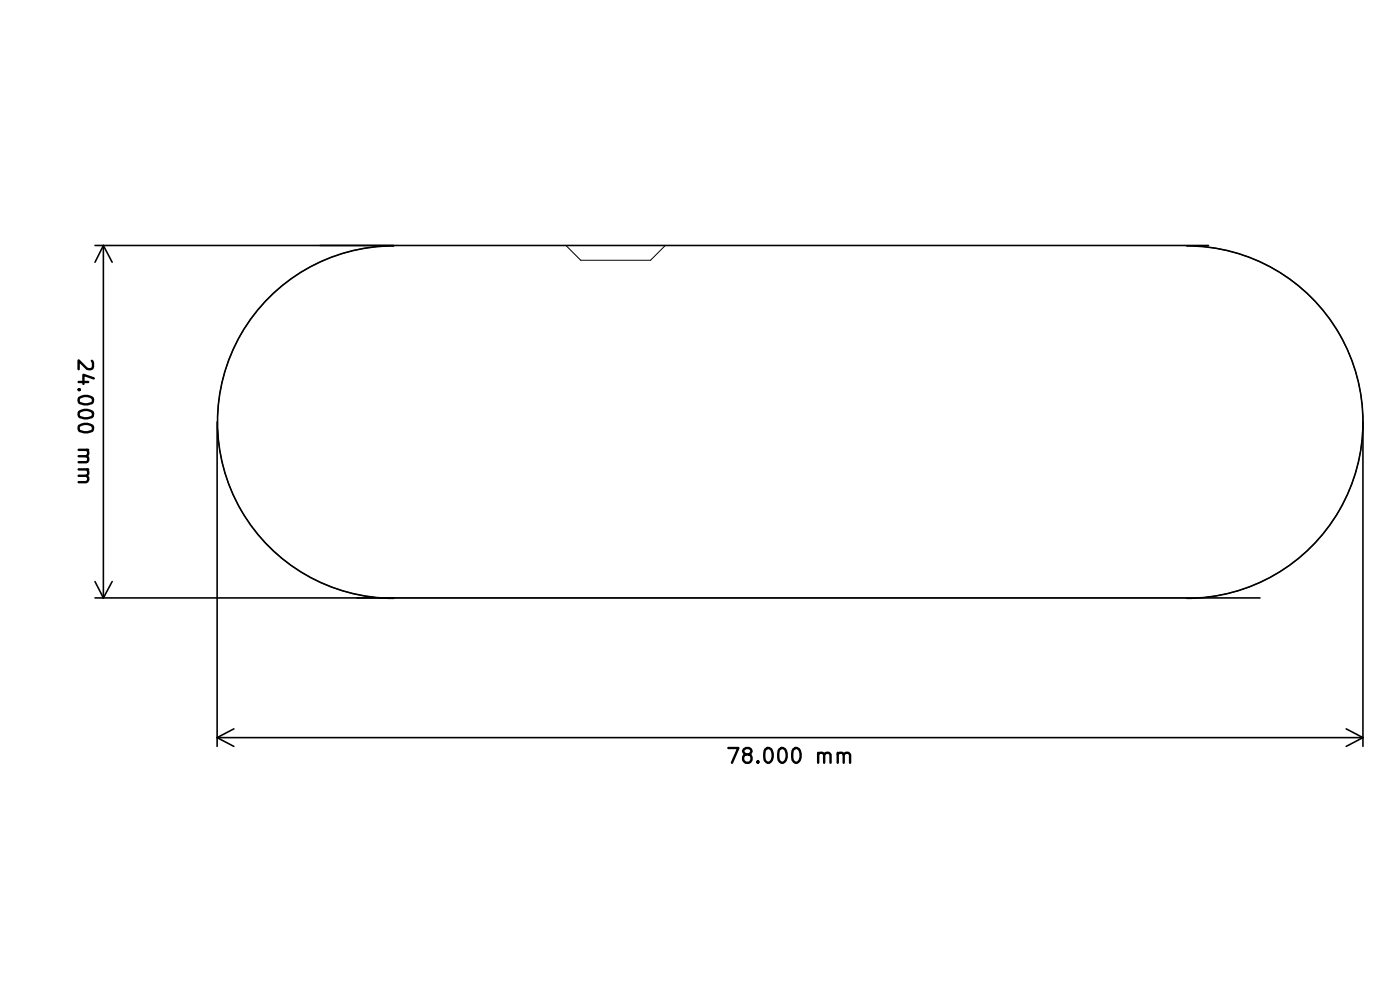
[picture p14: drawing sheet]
<svg xmlns="http://www.w3.org/2000/svg" width="297mm" height="210mm" viewBox="0 0 297 210" stroke-linecap="round" stroke-linejoin="round" font-family="sans-serif">
<path d="M83.5 52.1h36.6l3.1 3.1h14.8l3.1-3.1h110.6M83.5 52.2a37.4 37.4 0 0 0-37.4 37.3 37.4 37.4 0 0 0 37.4 37.4M251.8 52.2a37.4 37.4 0 0 1 37.3 37.3 37.4 37.4 0 0 1-37.3 37.4M83.5 126.8h168.2" fill="none" stroke="#000" stroke-width=".21"/>
<g fill="none" stroke="#000" stroke-width=".34">
<path d="M20.2 52.1h236.2M21.9 52.1v74.7M21.9 52.1l-1.7 3.5M21.9 52.1l1.9 3.5M83.5 52.2a37.4 37.4 0 0 0-37.4 37.3 37.4 37.4 0 0 0 37.4 37.4M251.8 52.2a37.4 37.4 0 0 1 37.3 37.3 37.4 37.4 0 0 1-37.3 37.4M46.1 89.5v68.8M289.1 89.5v68.8M20.2 126.8h247.1M20.2 123.4l1.7 3.4M23.8 123.4l-1.9 3.4M46.1 156.5h243"/>
<path d="M46.1 156.5l3.5 1.8M49.6 154.6l-3.5 1.9M285.6 154.6l3.5 1.9M289.1 156.5l-3.5 1.8"/>
</g>
<g fill="none" stroke="#000" stroke-width=".51">
<path d="M19.5 76.5a1.36 1.36 0 0 1 0 1.7h-1l-1.8-1.7v1.8M16.7 82.6h.2h-.2l.1 .2 .1-.2M16.7 81h2M16.7 95.4h2M16.7 99.6h2M16.8 84.4a2.55 2.55 0 0 1 2.8 0 .81 .81 0 0 1-.5 1.2 2.49 2.49 0 0 1-2.3-.3zM16.8 87.4a2.55 2.55 0 0 1 2.8 0 .81 .81 0 0 1-.5 1.2 2.49 2.49 0 0 1-2.3-.3zM16.8 90.3a2.55 2.55 0 0 1 2.8 0 .81 .81 0 0 1-.5 1.2 2.49 2.49 0 0 1-2.3-.2zM18.3 96.8l.2 .1 .2 .3-.2 .8h-1.8M18.5 95.4a.83 .83 0 0 1-.2 1.4h-1.6M18.5 99.6a.86 .86 0 0 1 0 1.2l-.2 .1h-1.6M19.9 80.3l-2.2-.8v2"/>
<path d="M18.3 100.9l.2 .2a.75 .75 0 0 1-.2 1.2h-1.6M154.5 158.7h2.1l-1.3 3.1M162.4 158.9a.78 .78 0 0 1 .8-.2 .78 .78 0 0 1 .5 .6 1.84 1.84 0 0 1-.5 2.5 .95 .95 0 0 1-1-.6 3.6 3.6 0 0 1 .2-2.3zM165.4 158.9a.78 .78 0 0 1 .7-.2 .78 .78 0 0 1 .6 .6 1.84 1.84 0 0 1-.6 2.5 .95 .95 0 0 1-.9-.6 3.6 3.6 0 0 1 .2-2.3zM168.3 158.9a.78 .78 0 0 1 .8-.2 .78 .78 0 0 1 .6 .6 1.84 1.84 0 0 1-.6 2.5 .95 .95 0 0 1-1-.6 3.6 3.6 0 0 1 .2-2.3zM173.6 159.7v2.1M177.7 159.7v2.1M158.2 160l-.5-.6a.74 .74 0 0 1 .5-.7h.6a.68 .68 0 0 1 .6 .6 .68 .68 0 0 1-.6 .7l-.8 .1-.3 .5a1.03 1.03 0 0 0 .5 1.2h.6a1.06 1.06 0 0 0 .4-1.7l-.4-.1M160.8 161.5l.2 .1-.2 .2-.2-.2 .2-.1v.3M173.6 160a.77 .77 0 0 1 1.2-.1v1.9M174.8 160.1a.74 .74 0 0 1 .7-.4 .74 .74 0 0 1 .7 .4v1.7M177.7 160a.77 .77 0 0 1 1.2-.1l.1 1.9"/>
<path d="M179 160.1a.74 .74 0 0 1 .7-.4 .74 .74 0 0 1 .6 .4v1.7"/>
</g>
</svg>
